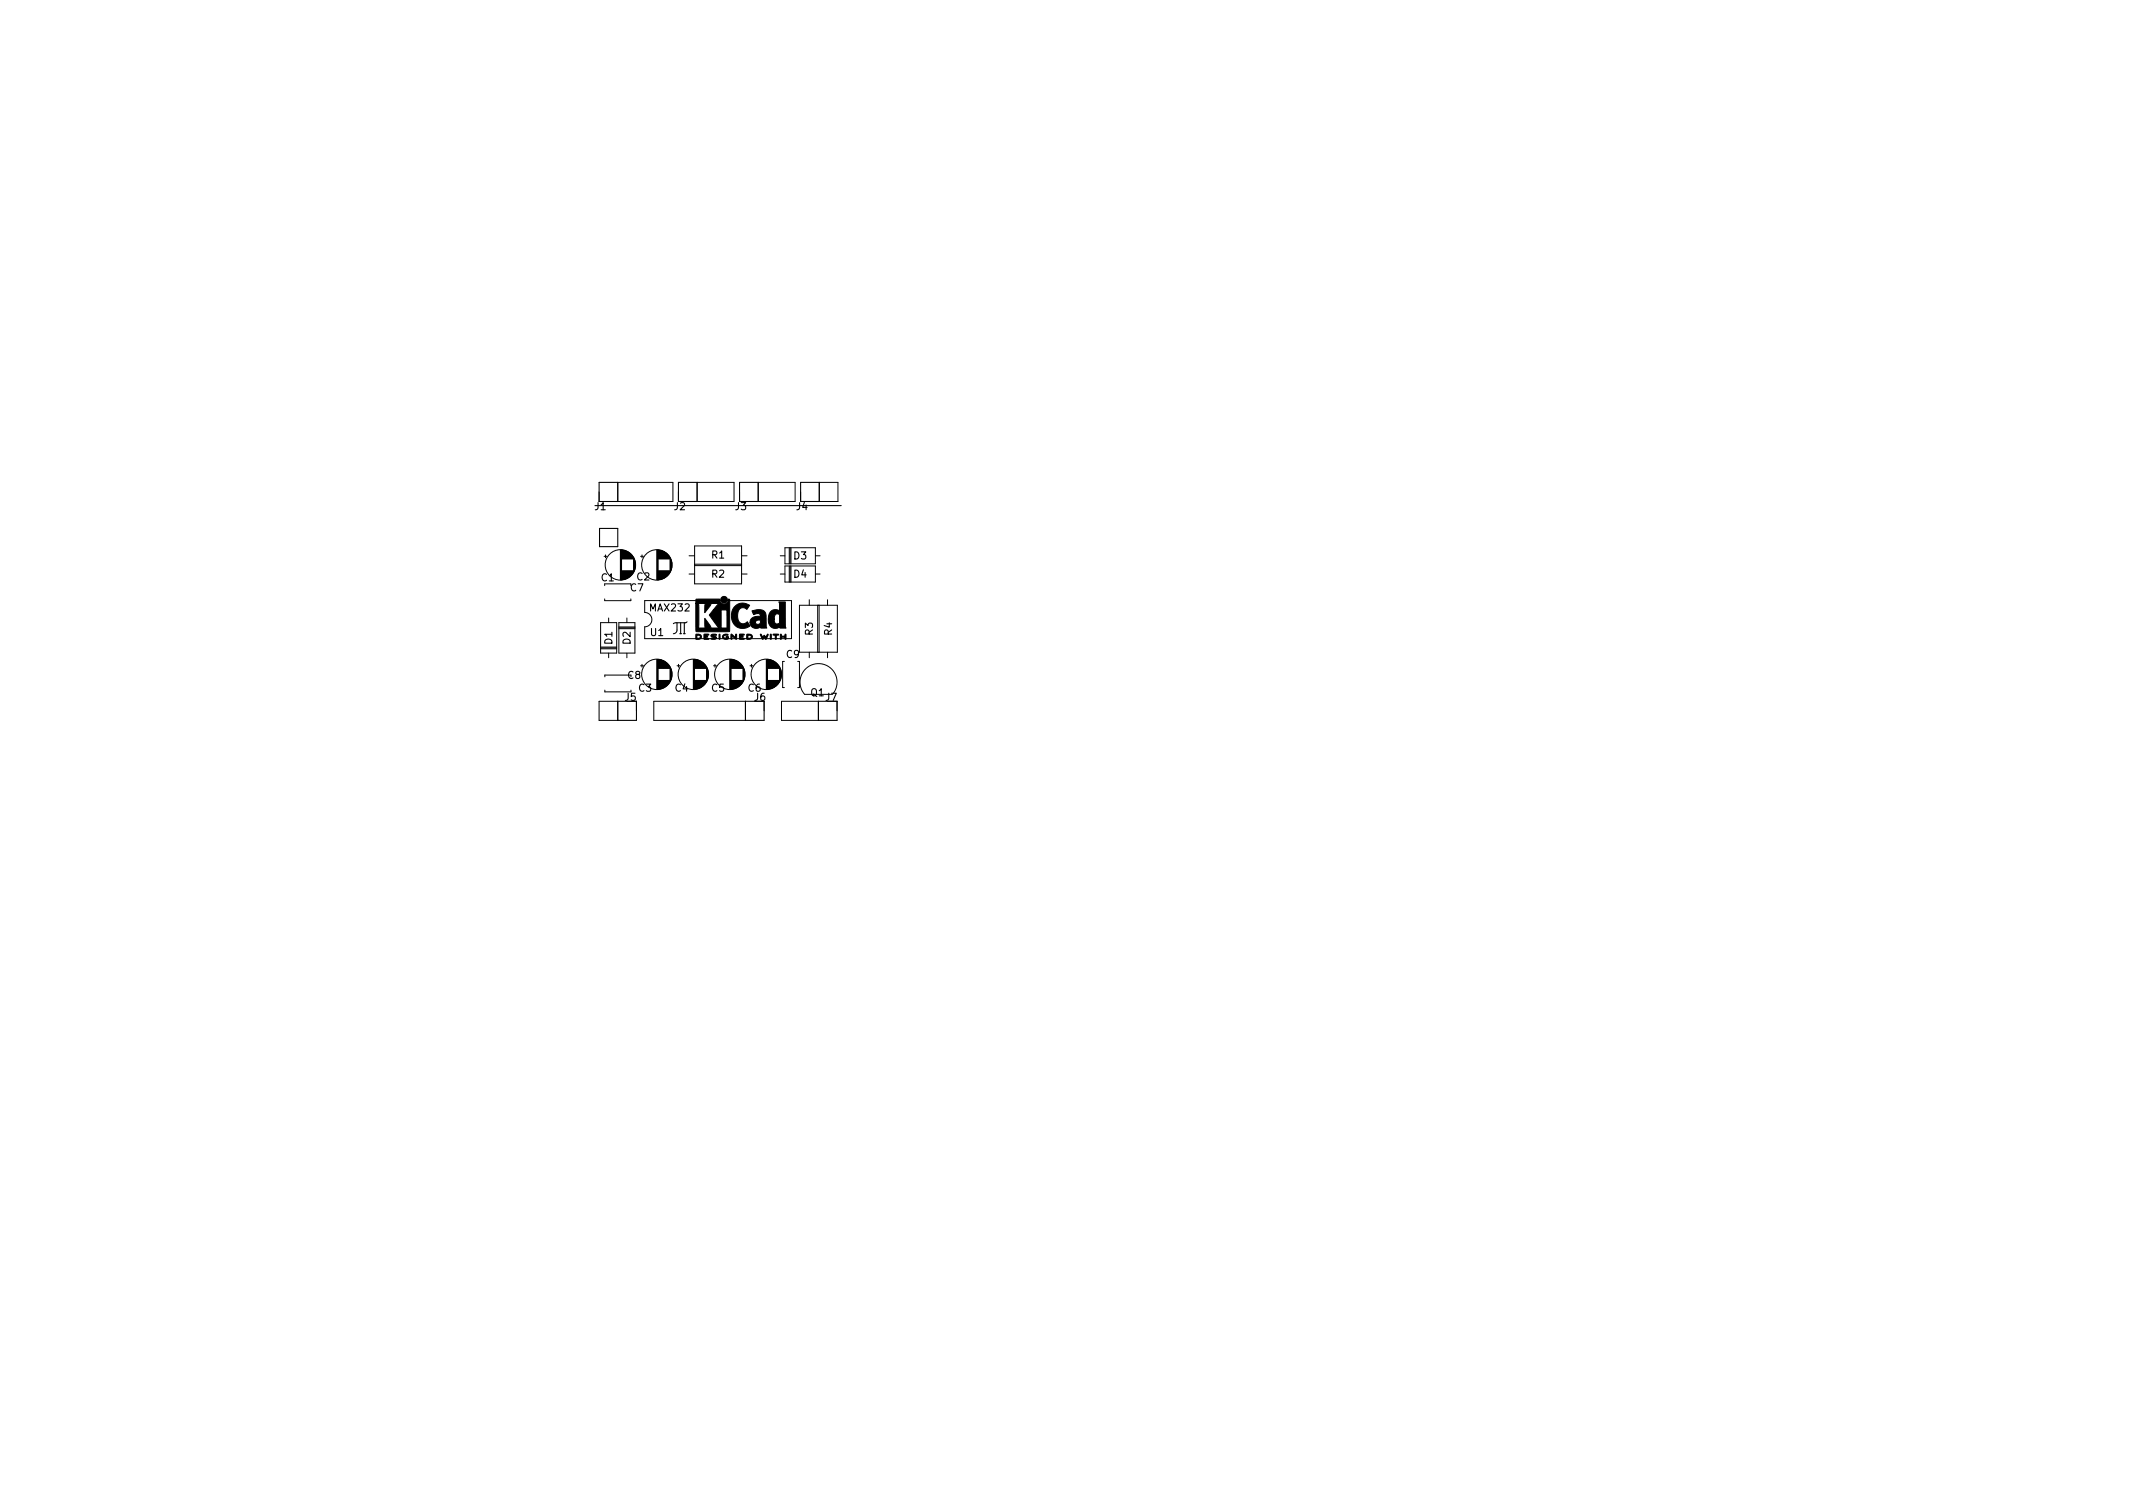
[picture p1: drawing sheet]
<svg xmlns="http://www.w3.org/2000/svg" width="297mm" height="210mm" viewBox="0 0 297 210" stroke-linecap="round" stroke-linejoin="round" font-family="sans-serif">
<defs><g id="words">
<g font-size="1.4">
<text x="82.8" y="71">J1</text>
<text x="93.9" y="71">J2</text>
<text x="102.4" y="71">J3</text>
<text x="110.9" y="71">J4</text>
<text x="99.1" y="77.8">R1</text>
<text x="110.5" y="77.9">D3</text>
<text x="83.7" y="80.9">C1</text>
<text x="87.8" y="82.3">C7</text>
<text x="88.7" y="80.8">C2</text>
<text x="99.1" y="80.4">R2</text>
<text x="110.5" y="80.4">D4</text>
<text x="85.3" y="89.7" transform="rotate(-90 85.3 89.7)">D1</text>
<text x="87.8" y="89.7" transform="rotate(-90 87.8 89.7)">D2</text>
<text x="90.6" y="85.1">MAX232</text>
<text x="90.6" y="88.6">U1</text>
<text x="113.2" y="88.4" transform="rotate(-90 113.2 88.4)">R3</text>
<text x="115.9" y="88.4" transform="rotate(-90 115.9 88.4)">R4</text>
<text x="87.4" y="94.5">C8</text>
<text x="109.5" y="91.6">C9</text>
<text x="87" y="97.6">J5</text>
<text x="89" y="96.3">C3</text>
<text x="94" y="96.3">C4</text>
<text x="99.1" y="96.3">C5</text>
<text x="104.2" y="96.3">C6</text>
<text x="105.1" y="97.6">J6</text>
<text x="112.9" y="96.9">Q1</text>
<text x="115" y="97.6">J7</text>
</g>
</g></defs>
<g fill="none" stroke="#000" stroke-width=".15">
<path d="M82.9 70.4h34.2M83.4 67.2h2.6v2.6h-2.6zM83.5 73.6h2.5v2.5h-2.5zM94.5 67.2h2.6v2.6h-2.6zM103 67.2h2.6v2.6h-2.6zM111.5 67.2h2.6v2.6h-2.6zM86 97.6h2.6v2.7h-2.6zM94.3 86.7v1a.51 .51 0 0 1-.5 .5M94.7 88.2h.2M94.8 86.7v1.5M95.2 88.2h.2M95.3 86.7v1.5"/>
<path d="M95.7 86.6l-.2 .1h-1.4l-.3 .1M103.8 97.6h2.6v2.7h-2.6zM114 97.6h2.6v2.7h-2.6z"/>
</g>
<g fill="none" stroke="#000" stroke-width=".14">
<path d="M83.4 68.5v1.3h1.4M84.1 77.5h.4M84.3 77.3v.4M86 67.2h7.7v2.6h-7.7zM86.4 76.6v4.1M86.5 76.6v4.1M86.6 76.6v4.1M86.6 76.6v1.2M86.6 79.5v1.2M86.7 76.6v1.2M86.7 79.5v1.2M86.8 76.6v1.2"/>
<path d="M86.8 79.5v1.2M86.9 76.6v1.2M86.9 79.5v1.2M87 76.7v1.1M87 79.5v1.2M87 79.5v1.1M87.1 76.7v1.1M87.1 79.5v1.1M87.2 76.7v1.1M87.2 79.5v1.1M87.2 76.8v1M87.3 76.8v1"/>
<path d="M87.3 79.5v1M87.4 76.8v1M87.4 79.5v1M87.4 76.9v.9M87.5 76.9v.9M87.5 79.5v.9M87.6 76.9v.9M87.6 79.5v.9M87.6 77v.8M87.6 79.5v.8M87.7 77v.8M87.7 79.5v.8"/>
<path d="M87.8 77.1v.7M87.8 79.5v.7M87.9 77.2v.6M87.9 79.5v.6M88 77.3v.5M88 79.5v.6M88 79.5v.5M88 77.4v.4M88.1 77.4v.4M88.1 79.5v.4M88.1 77.5v.3M88.2 77.5v.3"/>
<path d="M88.2 79.5v.3M88.2 77.6v.2M88.2 79.5v.2M88.2 77.6v2.1M88.3 77.7v1.9M88.3 77.8v1.7M88.4 77.9v1.5M88.4 78v1.3M88.4 78.1v1.1M88.5 78.3v.7M89.2 77.5h.4M89.4 77.3v.4"/>
<path d="M91.5 76.6v4.1M91.6 76.6v4.1M91.7 76.6v1.2M91.7 79.5v1.2M91.8 76.6v1.2M91.8 79.5v1.2M91.9 76.6v1.2M91.9 79.5v1.2M92 76.6v1.2M92 79.5v1.2M92 76.7v1.1M92.1 76.7v1.1"/>
<path d="M92.1 79.5v1.2M92.1 79.5v1.1M92.2 76.7v1.1M92.2 79.5v1.1M92.3 76.7v1.1M92.3 79.5v1.1M92.3 76.8v1M92.4 76.8v1M92.4 79.5v1M92.5 76.8v1M92.5 79.5v1M92.5 76.9v.9"/>
<path d="M92.6 76.9v.9M92.6 79.5v.9M92.7 77v.8M92.7 79.5v.9M92.7 79.5v.8M92.8 77v.8M92.8 79.5v.8M92.8 77.1v.7M92.8 79.5v.7M92.9 77.1v.7M92.9 79.5v.7M93 77.2v.6"/>
<path d="M93 79.5v.6M93 77.3v.5M93.1 77.3v.5M93.1 79.5v.5M93.1 77.4v.4M93.2 77.4v.4M93.2 79.5v.4M93.2 77.5v.3M93.2 79.5v.3M93.3 77.6v.2M93.3 79.5v.2M93.3 77.6v2.1"/>
<path d="M93.4 77.7v1.9M93.4 77.8v1.7M93.4 77.9v1.5M93.5 78v1.3M93.5 78.1v1.1M93.6 78.3v.7M94.5 68.5v1.3M96 79.9h.7M96 77.4h.7M96.7 76h6.6v5.3h-6.6zM96.7 78.6h6.6M96.7 78.8h6.6"/>
<path d="M97.1 67.2h5.1v2.6h-5.1zM103 68.5v1.3M103.3 79.9h.7M103.3 77.4h.7M105.6 67.2h5.1v2.6h-5.1zM108.7 79.9h.6M108.7 77.4h.6M109.3 76.3h4.2v2.2h-4.2zM109.3 78.8h4.2v2.2h-4.2zM109.9 76.3v2.2M109.9 78.8v2.2M110 76.3v2.2"/>
<path d="M110 78.8v2.2M110.1 76.3v2.2M110.1 78.8v2.2M111.5 68.5v1.3M113.5 79.9h.7M113.5 77.4h.7M114.1 67.2h2.6v2.6h-2.6zM83.4 97.6h2.6v2.7h-2.6zM83.6 86.7h2.3v4.2h-2.3zM83.6 90.1h2.3M83.6 90.3h2.3M83.6 90.2h2.3"/>
<path d="M84.2 83.4v.2h3.6v-.2M84.2 96.1v.2h3.7M84.8 86v.7M84.8 90.9v.7M86.2 86.7h2.2v4.2h-2.2zM86.2 87.4h2.2M86.2 87.3h2.2M86.2 87.5h2.2M87.3 86v.7M87.3 90.9v.7M87.8 81.3h-3.6v.2M87.9 94h-3.7v.2"/>
<path d="M88.6 97.6v1.4M89.2 92.7h.4M89.4 92.5v.4M89.8 83.6h20.4v5.3h-20.4v-1.6a1 1 0 0 0 1-1 1 1 0 0 0-1-1zM91.1 97.6h12.7v2.7h-12.7zM91.5 91.8v4.2M91.6 91.8v4.2M91.7 91.8v1.3M91.7 94.7v1.3M91.8 91.8v1.3M91.8 94.7v1.3M91.8 94.7v1.2"/>
<path d="M91.9 91.9v1.2M91.9 94.7v1.2M92 91.9v1.2M92 94.7v1.2M92.1 91.9v1.2M92.1 94.7v1.2M92.2 91.9v1.2M92.2 94.7v1.2M92.2 92v1.1M92.2 94.7v1.1M92.3 92v1.1M92.3 94.7v1.1"/>
<path d="M92.4 92v1.1M92.4 94.7v1.1M92.4 94.7v1M92.5 92.1v1M92.5 94.7v1M92.6 92.1v1M92.6 94.7v1M92.6 92.2v.9M92.6 94.7v.9M92.7 92.2v.9M92.7 94.7v.9M92.8 92.2v.9"/>
<path d="M92.8 94.7v.8M92.8 92.3v.8M92.9 92.3v.8M92.9 94.7v.8M92.9 92.4v.7M92.9 94.7v.7M93 92.4v.7M93 94.7v.7M93 92.5v.6M93 94.7v.6M93.1 92.5v.6M93.1 94.7v.5"/>
<path d="M93.1 92.6v.5M93.2 92.6v.5M93.2 94.7v.5M93.2 92.7v.4M93.2 94.7v.4M93.2 92.8v.3M93.2 94.7v.3M93.3 92.8v.3M93.3 94.7v.3M93.3 92.9v2M93.4 93v1.8M93.4 93.1v1.6"/>
<path d="M93.5 93.2v1.4M93.5 93.4v1M93.6 93.5v.8M94.3 92.7h.4M94.5 92.5v.4M96.6 91.8v4.2M96.7 91.8v4.2M96.8 91.8v1.3M96.8 94.7v1.3M96.9 91.8v1.3M96.9 94.7v1.3M96.9 94.7v1.2"/>
<path d="M97 91.9v1.2M97 94.7v1.2M97.1 91.9v1.2M97.1 94.7v1.2M97.2 91.9v1.2M97.2 94.7v1.2M97.3 91.9v1.2M97.3 94.7v1.2M97.3 92v1.1M97.3 94.7v1.1M97.4 92v1.1M97.4 94.7v1.1"/>
<path d="M97.5 92v1.1M97.5 94.7v1.1M97.5 94.7v1M97.6 92.1v1M97.6 94.7v1M97.7 92.1v1M97.7 94.7v1M97.7 92.2v.9M97.7 94.7v.9M97.8 92.2v.9M97.8 94.7v.9M97.8 94.7v.8"/>
<path d="M97.9 92.3v.8M97.9 94.7v.8M98 92.3v.8M98 94.7v.8M98 92.4v.7M98 94.7v.7M98.1 92.5v.6M98.1 94.7v.6M98.2 92.5v.6M98.2 94.7v.5M98.2 92.6v.5M98.3 92.7v.4"/>
<path d="M98.3 94.7v.4M98.3 92.8v.3M98.3 94.7v.3M98.4 92.8v.3M98.4 94.7v.3M98.4 92.9v2M98.4 93v1.8M98.5 93v1.8M98.5 93.1v1.6M98.6 93.2v1.4M98.6 93.4v1M98.6 93.5v.8"/>
<path d="M99.4 92.7h.4M99.6 92.5v.4M101.6 91.8v4.2M101.7 91.8v4.2M101.8 91.8v4.2M101.8 91.8v1.3M101.8 94.7v1.3M101.9 91.8v1.3M101.9 94.7v1.3M102 91.8v1.3M102 94.7v1.3M102 94.7v1.2"/>
<path d="M102 91.9v1.2M102.1 91.9v1.2M102.1 94.7v1.2M102.2 91.9v1.2M102.2 94.7v1.2M102.3 91.9v1.2M102.3 94.7v1.2M102.4 91.9v1.2M102.4 94.7v1.2M102.4 92v1.1M102.4 94.7v1.1M102.5 92v1.1"/>
<path d="M102.5 94.7v1.1M102.6 92v1.1M102.6 94.7v1.1M102.6 94.7v1M102.6 92.1v1M102.7 92.1v1M102.7 94.7v1M102.8 92.1v1M102.8 94.7v1M102.8 92.2v.9M102.8 94.7v.9M102.9 92.2v.9"/>
<path d="M102.9 94.7v.9M102.9 94.7v.8M103 92.3v.8M103 94.7v.8M103.1 92.4v.7M103.1 94.7v.7M103.2 92.5v.6M103.2 94.7v.6M103.2 94.7v.5M103.3 92.6v.5M103.3 94.7v.5M103.4 92.7v.4"/>
<path d="M103.4 94.7v.4M103.4 92.8v.3M103.4 94.7v.3M103.5 92.9v2M103.5 93v1.8M103.6 93v1.8M103.6 93.1v1.6M103.6 93.2v1.4M103.7 93.4v1M103.7 93.5v.8M104.4 92.7h.4M104.6 92.5v.4"/>
<path d="M106.4 97.6v1.4M106.7 91.8v4.2M106.8 91.8v4.2M106.9 91.8v4.2M106.9 91.8v1.3M106.9 94.7v1.3M107 91.8v1.3M107 94.7v1.3M107.1 91.8v1.3M107.1 94.7v1.2M107.1 91.9v1.2M107.2 91.9v1.2"/>
<path d="M107.2 94.7v1.2M107.3 91.9v1.2M107.3 94.7v1.2M107.4 91.9v1.2M107.4 94.7v1.2M107.5 92v1.1M107.5 94.7v1.1M107.6 92v1.1M107.6 94.7v1.1M107.7 92v1.1M107.7 94.7v1M107.7 92.1v1"/>
<path d="M107.8 92.1v1M107.8 94.7v1M107.9 92.2v.9M107.9 94.7v.9M108 92.2v.9M108 94.7v.9M108 94.7v.8M108 92.3v.8M108.1 92.3v.8M108.1 94.7v.8M108.2 92.4v.7M108.2 94.7v.7"/>
<path d="M108.2 92.5v.6M108.2 94.7v.6M108.3 92.5v.6M108.3 94.7v.6M108.3 94.7v.5M108.4 92.6v.5M108.4 94.7v.5M108.4 92.7v.4M108.4 94.7v.4M108.5 92.8v.3M108.5 94.7v.3M108.6 92.9v2"/>
<path d="M108.6 93v1.8M108.7 93.1v1.6M108.7 93.2v1.4M108.8 93.4v1M108.8 93.5v.8M108.8 97.6h5.2v2.7h-5.2zM109.2 92.1h-.2v3.6h.2M111.3 84.3h5.3v6.5h-5.3zM111.3 92.1v3.6h-.2M112.7 83.5v.8M112.7 90.8v.8M113.9 84.3v6.5"/>
<path d="M114.1 84.3v6.5M115.2 83.5v.8M115.2 90.8v.8M115.9 96.7a2.58 2.58 0 0 0-.1-3.6 2.58 2.58 0 0 0-3.6 0 2.58 2.58 0 0 0-.1 3.6h3.8M116.6 97.6v1.4"/>
<circle cx="86.4" cy="78.7" r="2.12"/>
<circle cx="91.5" cy="78.7" r="2.12"/>
<circle cx="91.5" cy="93.9" r="2.12"/>
<circle cx="96.6" cy="93.9" r="2.12"/>
<circle cx="101.6" cy="93.9" r="2.12"/>
<circle cx="106.7" cy="93.9" r="2.12"/>
</g>
<g fill="#000" stroke="#000" stroke-width=".14">
<path d="M96.9 88.3a.45 .45 0 0 1 .6 0 .45 .45 0 0 1 .1 .6 .58 .58 0 0 1-.7 .1v-.1h.2a.26 .26 0 0 0 .4-.3 .26 .26 0 0 0-.4-.2h-.1v.5h-.1zM98.1 88.3h.6v.1h-.5v.2l.3 .1h-.3v.2l.5 .1h-.4a.2 .2 0 0 1-.3 0 .2 .2 0 0 1 0-.3zM99 88.4h.1a.41 .41 0 0 1 .7 .1h-.6a.52 .52 0 0 1 .6 .4h-.1a.51 .51 0 0 1-.7 0h.1a.32 .32 0 0 0 .5-.1h-.1a.32 .32 0 0 1-.3-.1 .32 .32 0 0 1-.2-.3zM96.9 83.5l3.3-.1a.61 .61 0 0 0 .6 .7 .61 .61 0 0 0 .6-.7l.2 .1v4.4h-.1l-.4 .1-4.2-.1v-3.9h.3l.1 .3v2.8l-.1 .3h1.1l-.1-.3v-1l.7 1 .1 .3h1.1l-1.3-1.8 .5-.7h1l.1 1.8-.1 .7h1l-.1-.1v-2.4h-1.9l.8-.9h-1.1l-.1 .4-.8 .9 .1-1 .1-.3h-1.4zM100.1 88.3l.2 .1-.1 .6-.1-.1zM100.7 88.4l.3-.1 .4 .1h-.3a.24 .24 0 0 0-.3 .3 .24 .24 0 0 0 .3 .2l.2-.1h-.2a.21 .21 0 0 1 .4-.1 .19 .19 0 0 1-.2 .3 .43 .43 0 0 1-.5 0 .43 .43 0 0 1-.1-.6zM101.8 88.3l.6 .5v-.4l.1-.1 .1 .4a.15 .15 0 0 1 0 .3 .15 .15 0 0 1-.2-.1l-.4-.4-.1 .3a.11 .11 0 0 1 .1 .2 .11 .11 0 0 1-.2 0 .11 .11 0 0 1 0-.1zM103 88.3h.6v.1h-.5v.2h.4l-.4 .1v.2h.5v.1h-.4a.2 .2 0 0 1-.2 0 .2 .2 0 0 1 0-.3zM102.4 84.4a1.56 1.56 0 0 1 2-.1l-.4 .5a.85 .85 0 0 0-1.1 .2 1.36 1.36 0 0 0 .4 1.8 .8 .8 0 0 0 .8-.2l.3 .6a1.63 1.63 0 0 1-1.9 0 1.63 1.63 0 0 1-.6-1.8l.1-.5zM104 88.3a.56 .56 0 0 1 .8 .4l-.3 .3h-.5v-.1h.2a.26 .26 0 0 0 .4-.2 .26 .26 0 0 0-.4-.3h-.1v.5h-.1zM104.7 85.1l.2-.1a1.61 1.61 0 0 1 1.7 .3l.1 .3 .1 1.8-.9 .1v-.2a.88 .88 0 0 1-.9 .1 .88 .88 0 0 1-.6-.7h.8a.38 .38 0 0 0 .3 .2 .38 .38 0 0 0 .4-.2v-.3a.44 .44 0 0 0-.7 .3h-.8a1 1 0 0 1 1.3-.9h.2a.54 .54 0 0 0-.4-.4 .54 .54 0 0 0-.5 .2zM105.9 88.3l.3 .5 .1-.1a.16 .16 0 0 1 .2-.2 .16 .16 0 0 1 .1 .2v.1l.3-.5h.1l-.3 .7h-.1l-.2-.3-.2 .3z"/>
<path d="M108.5 83.8h.9v3.3l.1 .4h-.9v-.2a1 1 0 0 1-1.2 0 1 1 0 0 1-.4-1.1h.8a.46 .46 0 0 0 .2 .6 .46 .46 0 0 0 .6-.1v-1.1a.46 .46 0 0 0-.6 0 .46 .46 0 0 0-.2 .5v.1h-.8a1.04 1.04 0 0 1 1.4-1.2l.2 .1-.1-1zM107.3 88.3h.1v.7h-.1zM107.7 88.3h.7v.1h-.3v.6h-.1v-.6h-.3zM108.7 88.3l.1 .1v.2h.5v-.3h.1v.7h-.1v-.3h-.5v.3h-.1z"/>
<circle cx="100.8" cy="83.5" r=".47"/>
</g>
<use href="#words"/>
</svg>
